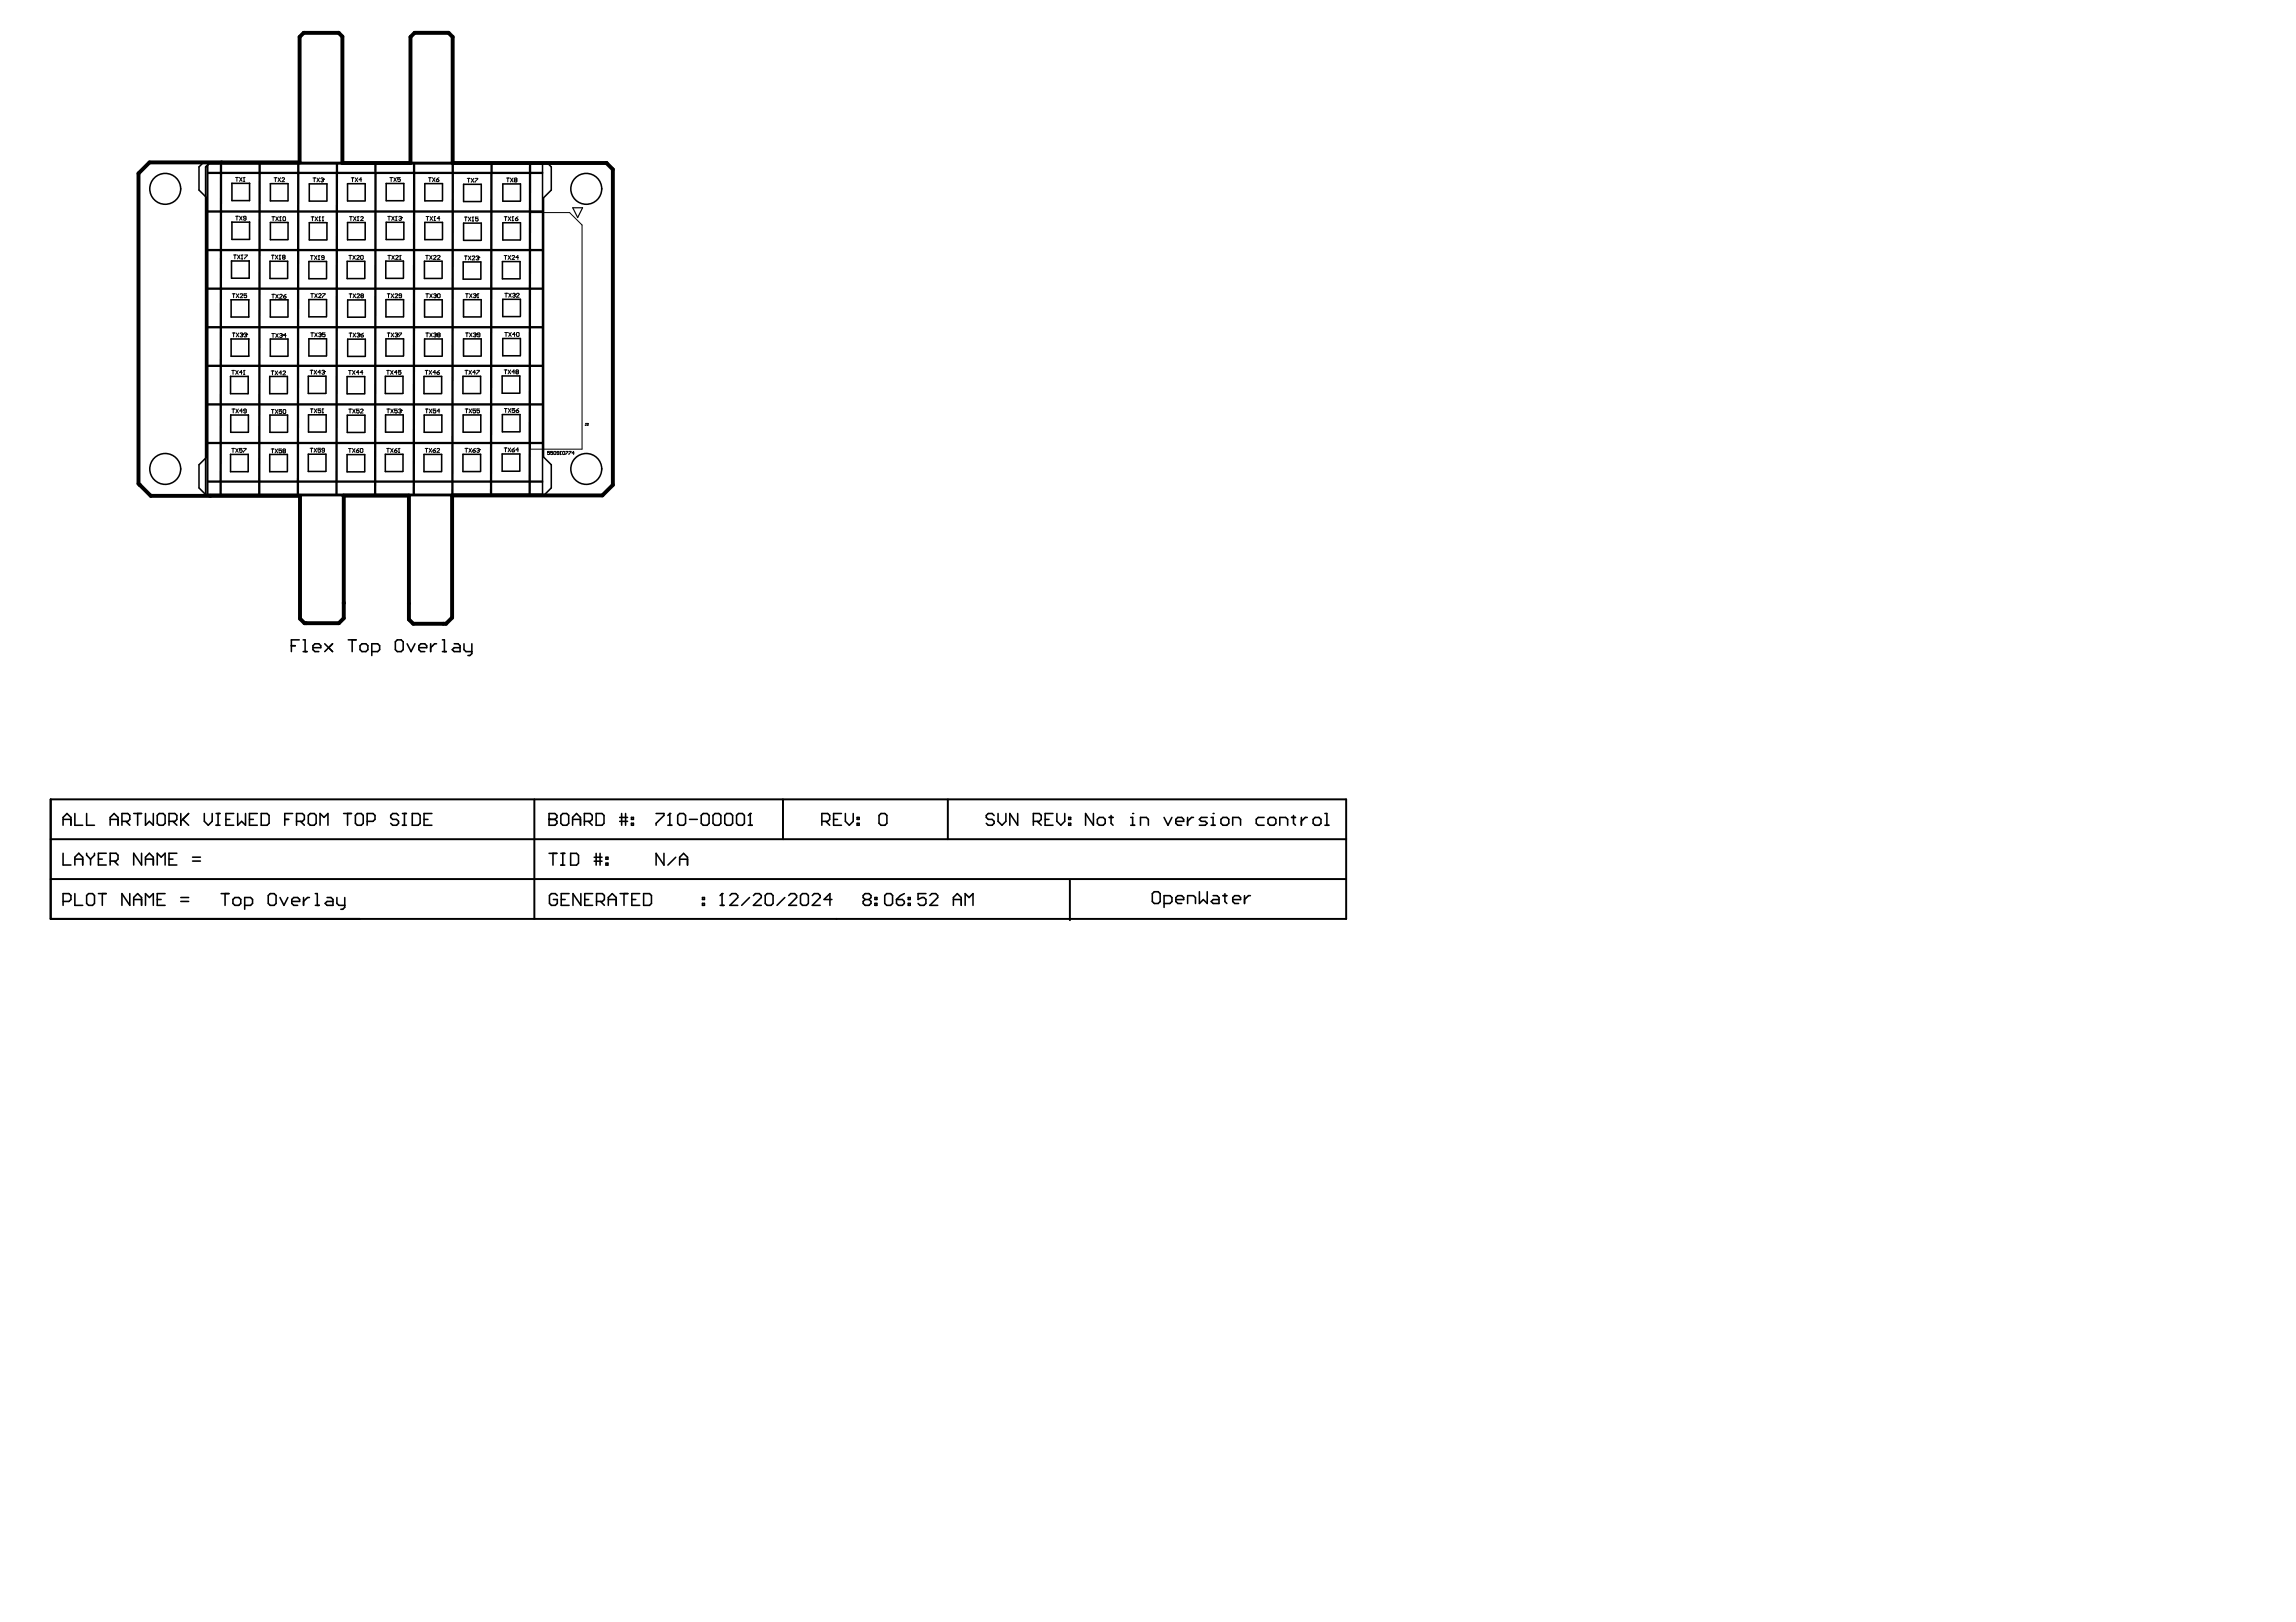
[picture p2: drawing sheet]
<svg xmlns="http://www.w3.org/2000/svg" width="297mm" height="210mm" viewBox="0 0 297 210" stroke-linecap="round" stroke-linejoin="round" font-family="sans-serif">
<path d="M17.9 22.4l1.4-1.4h19.5v-16.2l.5-.5h4.5l.5 .4v16.4h8.8v-16.3l.5-.6h4.4l.6 .6v16.3h19.9l.8 .8v40.9l-1.4 1.3h-19.4v15.8l-.8 .8h-4.2l-.6-.5v-16.1h-8.5l.1 15.9-.7 .6h-4.4l-.6-.5v-15.9h-19.3l-1.6-1.6zM78.5 21.1h.1M18.1 62.8h.1M44.5 78h.1" fill="none" stroke="#000" stroke-width=".51"/>
<path d="M70.8 21.1h-43.7l-.5 .5v42.5M26.6 64h43.7M26.6 64h.1M6.5 108.6h167.7M6.5 113.8h167.6M6.6 103.4h167.6v15.5h-167.7zM69.1 103.4v15.5M101.3 103.4v5.2M122.6 103.4v5.2M138.4 113.9v5.2" fill="none" stroke="#000" stroke-width=".25"/>
<g fill="none" stroke="#000" stroke-width=".2">
<path d="M25.7 21.6l.6-.6h44.4l.6 .6v3l-1 1v33.5l1 1v3l-1 1h-43.6l-1-1v-3l1-1v-33.5l-1-1zM26.9 22.4h1.6v4.9h-1.6M26.9 27.4h1.6v4.9h-1.6M26.9 32.4h1.6v4.9h-1.6M26.9 37.4h1.6v4.9h-1.6M26.9 21.2h43.3v42.8h-43.3zM28.5 21.3v1.1M28.6 37.4h4.9v4.9h-4.9zM28.6 32.4h4.9v4.9h-4.9zM28.6 27.4h4.9v4.9h-4.9zM28.6 21.3v1.1M28.6 22.4h4.9v4.9h-4.9z"/>
<path d="M29.9 38.8h2.3v2.2h-2.3zM29.9 38.8h.1M30 33.8v2.2h2.2v-2.2M30 33.8h2.2M30 33.8h.1M30 23.7v2.3h2.3v-2.3M30 28.8v2.2h2.3v-2.2M30 28.8h2.3M30 28.8h.1M30 23.7h2.3M30 23.7h.1M32.2 33.8h.1"/>
<path d="M32.3 28.8h.1M32.3 23.7h.1M33.5 21.2v1.1h-6.6M33.6 37.4h4.9v4.9h-4.9zM33.6 32.4h4.9v4.9h-4.9zM33.6 27.4h4.9v4.9h-4.9zM33.6 22.4h4.9v4.9h-4.9zM33.6 21.2v1.1h4.9M37.2 36v-2.2h-2.3v2.2h2.3M37.3 26v-2.2h-2.3v2.2h2.2M37.3 31v-2.2h-2.3v2.2h2.2M38.5 21.2v1.2"/>
<path d="M38.6 37.4h4.9v4.9h-4.9zM38.6 32.4h4.9v4.9h-4.9zM38.6 27.4h4.9v4.9h-4.9zM38.6 22.4h4.9v4.9h-4.9zM38.6 22.3h4.9M38.6 21.2v1.2M42.2 36v-2.2h-2.2v2.3h2.2M42.3 31v-2.2h-2.3v2.2h2.3M42.3 26v-2.2h-2.3v2.2h2.3M43.5 21.3v1.1M43.6 37.4h4.9v4.9h-4.9zM43.6 32.4h4.9v4.9h-4.9z"/>
<path d="M43.6 27.4h4.9v4.9h-4.9zM43.6 22.4h4.9v4.9h-4.9zM43.6 22.3h4.9M43.6 21.3v1.1M47.2 36v-2.2h-2.3v2.3h2.3M47.2 26v-2.2h-2.2v2.2h2.2M47.2 31v-2.2h-2.2v2.2h2.2M48.5 21.1v1.1M48.6 37.4h4.9v4.9h-4.9zM48.6 21.1v1.1M48.6 32.4h4.9v4.9h-4.9zM48.6 27.4h4.9v4.9h-4.9z"/>
<path d="M48.6 22.4h4.9v4.9h-4.9zM50 28.8h2.2v2.2h-2.2zM52.2 36v-2.2h-2.3v2.2h2.3M52.2 26v-2.3h-2.2v2.3h2.2M53.5 21.2v1.1h-4.9M53.6 37.4h4.9v4.9h-4.9zM53.6 32.4h4.9v4.9h-4.9zM53.6 21.2v1.1h4.9M53.6 27.4h4.9v4.9h-4.9zM53.6 22.4h4.9v4.9h-4.9zM57.2 36v-2.2h-2.3v2.2h2.3M57.2 31v-2.2h-2.2v2.2h2.2"/>
<path d="M57.2 26v-2.2h-2.2v2.2h2.2M58.5 21.2v1.1M58.6 37.4h4.9v4.9h-4.9zM58.6 32.4h4.9v4.9h-4.9zM58.6 21.2v1.1M58.6 27.4h4.9v4.9h-4.9zM58.6 22.4h4.9v4.9h-4.9zM58.6 22.3h4.9M62.2 36.1v-2.2h-2.3v2.2h2.3M62.3 26.1v-2.3h-2.3v2.3h2.2M62.3 31.1v-2.2h-2.3v2.2h2.2M63.5 21.2v1.1"/>
<path d="M63.6 37.4h4.9v4.9h-4.9zM63.6 32.4h4.9v4.9h-4.9zM63.6 27.4h4.9v4.9h-4.9zM63.6 22.4h4.9v4.9h-4.9zM63.6 21.2v1.1M67.3 36.1v-2.3h-2.3v2.3h2.3M67.3 26v-2.2h-2.2v2.2h2.2M67.3 31v-2.2h-2.2v2.3h2.2M68.5 21.1v1.2h-4.9M68.5 21.1h.1v1.2h1.6M70.2 22.4h-1.6v4.9h1.6M70.2 32.4h-1.6v4.9h1.6"/>
<path d="M70.2 27.4h-1.6v4.9h1.6M70.2 37.4h-1.6v4.9h1.6M26.9 42.4h1.6v4.9h-1.6M26.9 57.4h1.6v4.9h-1.6M26.9 47.4h1.6v4.9h-1.6M26.9 52.4h1.6v4.9h-1.6M28.6 57.4h4.9v4.9h-4.9zM28.6 52.4h4.9v4.9h-4.9zM28.6 47.4h4.9v4.9h-4.9zM28.6 42.4h4.9v4.9h-4.9zM29.8 58.8v2.2h2.3v-2.2M29.8 48.7v2.2h2.3v-2.2"/>
<path d="M29.8 58.8h2.3M29.8 58.8h.1M29.8 48.7h2.3M29.8 48.7h.1M29.9 53.7v2.2h2.2v-2.2M29.9 53.7h2.2M29.9 53.7h.1M29.9 43.9v2.2h2.3v-2.2M29.9 43.9h2.3M29.9 43.9h.1M32.1 58.8h.1M32.1 48.7h.1"/>
<path d="M32.1 53.7h.1M32.2 43.9h.1M33.6 57.4h4.9v4.9h-4.9zM33.6 52.4h4.9v4.9h-4.9zM33.6 47.4h4.9v4.9h-4.9zM33.6 42.4h4.9v4.9h-4.9zM37.2 50.9v-2.2h-2.3v2.2h2.3M37.2 55.9v-2.2h-2.3v2.2h2.3M37.3 46.1v-2.2h-2.3v2.2h2.2M37.3 41v-2.2h-2.3v2.2h2.2M38.6 57.4h4.9v4.9h-4.9zM38.6 52.4h4.9v4.9h-4.9z"/>
<path d="M38.6 47.4h4.9v4.9h-4.9zM38.6 42.4h4.9v4.9h-4.9zM42.2 50.9v-2.2h-2.3v2.2h2.2M42.2 55.9v-2.2h-2.3v2.2h2.3M42.2 46v-2.2h-2.2v2.3h2.2M42.2 41v-2.2h-2.2v2.2h2.2M43.6 57.4h4.9v4.9h-4.9zM43.6 52.4h4.9v4.9h-4.9zM43.6 47.4h4.9v4.9h-4.9zM43.6 42.4h4.9v4.9h-4.9zM47.2 50.9v-2.2h-2.3v2.3h2.3M47.2 55.9v-2.2h-2.3v2.3h2.3"/>
<path d="M47.3 41v-2.2h-2.3v2.2h2.2M47.3 46.1v-2.2h-2.3v2.2h2.2M48.6 57.4h4.9v4.9h-4.9zM48.6 52.4h4.9v4.9h-4.9zM48.6 47.4h4.9v4.9h-4.9zM48.6 42.4h4.9v4.9h-4.9zM52.1 50.9v-2.2h-2.2v2.2h2.2M52.2 55.9v-2.2h-2.3v2.2h2.2M52.2 46.1v-2.3l-2.3 .1v2.2h2.3M52.2 41v-2.2h-2.3v2.2h2.3M53.6 57.4h4.9v4.9h-4.9zM53.6 52.4h4.9v4.9h-4.9z"/>
<path d="M53.6 47.4h4.9v4.9h-4.9zM53.6 42.4h4.9v4.9h-4.9zM57.1 50.9v-2.2h-2.2v2.2h2.2M57.2 55.9v-2.2h-2.3v2.2h2.2M57.2 46.1v-2.2h-2.3v2.2h2.3M57.2 41v-2.2h-2.3v2.2h2.3M58.6 57.4h4.9v4.9h-4.9zM58.6 52.4h4.9v4.9h-4.9zM58.6 47.4h4.9v4.9h-4.9zM58.6 42.4h4.9v4.9h-4.9zM62.2 50.9v-2.2h-2.3v2.2h2.3M62.2 55.9v-2.2h-2.3v2.2h2.3"/>
<path d="M62.3 41v-2.2h-2.3v2.2h2.2M62.3 46.1v-2.2h-2.3v2.2h2.2M63.6 57.4h4.9v4.9h-4.9zM63.6 52.4h4.9v4.9h-4.9zM63.6 47.4h4.9v4.9h-4.9zM63.6 42.4h4.9v4.9h-4.9zM65 48.7h2.3l-.1 2.2h-2.2zM65 58.7h2.3l-.1 2.3h-2.2zM65 43.8v2.2h2.3M65 43.8h2.3M67.3 55.9v-2.3l-2.3 .1v2.2h2.3M67.3 40.9v-2.2h-2.3v2.3h2.3"/>
<path d="M67.3 43.8v2.2M70.2 57.4h-1.6v4.9h1.6M70.2 42.4h-1.6v4.9h1.6M70.2 52.4h-1.6v4.9h1.6M70.2 47.4h-1.6v4.9h1.6M26.9 62.4h1.6v1.6M28.6 64v-1.6h4.9v1.6M33.6 64v-1.6h4.9v1.6M37.2 61v-2.2h-2.3v2.2h2.3M38.6 64v-1.6h4.9v1.6M42.2 61v-2.2h-2.3v2.2h2.2M43.6 64v-1.6h4.9v1.6"/>
<path d="M47.2 61v-2.2h-2.3v2.3h2.3M48.6 64v-1.6h4.9v1.6M52.1 61v-2.2h-2.2v2.2h2.2M53.6 64v-1.6h4.9v1.6M57.1 61v-2.2h-2.2v2.2h2.2M58.6 64v-1.6h4.9v1.6M62.2 61v-2.2h-2.3v2.2h2.3M63.6 64v-1.6h4.9v1.6M70.2 62.4h-1.6v1.6M37.7 83.6h.5M38.7 82.8h-1v1.5M39.2 82.8h.3v1.5"/>
<path d="M39.2 84.3h.5M40.5 83.8h1v-.2l-.3-.3h-.5l-.2 .3v.5l.2 .2h.5M42 83.3l1 1M43 83.3l-1 1M45.1 82.8h1M45.6 82.8v1.5M46.6 83.6l.2-.3h.5l.3 .3v.5l-.3 .2h-.5l-.2-.2zM48.1 84.3h.8l.2-.2v-.5l-.2-.3h-.8v1.5M51.1 83.1l.3-.3h.5l.3 .3v1l-.3 .2h-.5l-.3-.2zM52.7 83.3l.5 1 .5-1M54.2 83.8h1v-.2l-.2-.3h-.6l-.2 .3v.5l.2 .2h.6M55.7 83.3v1"/>
<path d="M56.5 83.3h-.3l-.5 .5M57.2 82.8h.3v1.5M57.2 84.3h.5M58.8 83.3h.5l.2 .3v.7h-.7l-.3-.2 .3-.3h.7M60 83.3v.8l.3 .2h.7M61 83.3v1.3l-.2 .2h-.3M8.2 106h1M8.2 116.7h.7l.3-.3v-.5l-.3-.3h-.7v1.6M8.2 106.8v-1l.5-.5 .5 .5v1M8.2 110.4v1.5h1M9.7 105.3v1.5h1M9.7 115.6v1.6h1"/>
<path d="M9.7 111.9v-1l.5-.5 .5 .5v1M9.7 111.2h1M11.2 105.3v1.5h1M11.2 115.9l.3-.3h.5l.2 .3v1l-.2 .3h-.5l-.3-.3zM11.2 110.4v.3l.5 .5M11.7 111.2v.7M12.2 110.4v.3l-.5 .5M12.7 115.6h1M12.7 111.2h.5M13.2 115.6v1.6M13.7 110.4h-1v1.5h1M14.3 106h1"/>
<path d="M14.3 106.8v-1l.5-.5 .5 .5v1M14.3 111.4h.7l.3-.2v-.5l-.3-.3h-.7v1.5M14.8 111.4l.5 .5M15.8 106.3h.7l.3-.3v-.5l-.3-.2h-.7v1.5M16.3 106.3l.5 .5M16.8 115.6v1.6l-1-1.6v1.6M17.3 105.3h1M17.3 116.4h1M17.3 117.2v-1.1l.5-.5 .5 .5v1.1M17.8 105.3v1.5M18.3 110.4v1.5l-1-1.5v1.5M18.8 105.3v1.5l.5-.5 .5 .5v-1.5"/>
<path d="M18.8 111.9v-1l.5-.5 .5 .5v1M18.8 117.2v-1.6l.5 .5 .5-.5v1.6M18.8 111.2h1M20.3 105.5l.3-.2h.5l.3 .2v1l-.3 .3h-.5l-.3-.3zM20.3 116.4h.6M20.3 111.9v-1.5l.6 .5 .5-.5v1.5M21.4 115.6h-1.1v1.6h1.1M21.9 106.3h.7l.3-.3v-.5l-.3-.2h-.7v1.5M21.9 111.2h.5M22.4 106.3l.5 .5M22.9 110.4h-1v1.5h1M23.4 116.1h1"/>
<path d="M23.4 116.7h1M23.4 105.3v1.5M23.6 106l.8 .8M24.4 105.3l-1 1M24.9 111.4h1M24.9 110.9h1M26.4 105.3v1l.5 .5 .6-.5v-1M28 106.8h.5M28 105.3h.5M28.2 105.3v1.5M28.6 115.6h1M29.1 115.6v1.6"/>
<path d="M29.2 106h.5M30.1 116.4l.3-.3h.5l.2 .3v.5l-.2 .3h-.5l-.3-.3zM30.2 105.3h-1v1.5h1M30.7 105.3v1.5l.6-.5 .5 .5v-1.5M31.7 117.2h.7l.3-.3v-.5l-.3-.3h-.7v1.6M32.3 106h.5M33.3 105.3h-1v1.5h1M33.8 105.3h.8l.2 .2v1l-.2 .3h-.8zM34.7 115.9l.3-.3h.5l.2 .3v1l-.2 .3h-.5l-.3-.3zM36.2 116.1l.5 1.1 .5-1.1M36.8 106h.5M37.7 116.7h1.1v-.3l-.3-.3h-.5l-.3 .3v.5l.3 .3h.5"/>
<path d="M37.9 105.3h-1.1v1.5M38.4 106.3h.7l.3-.3v-.5l-.3-.2h-.7v1.5M38.9 106.3l.5 .5M39.3 116.1v1.1M39.9 105.5l.2-.2h.5l.3 .2v1l-.3 .3h-.5l-.2-.3zM40 116.1h-.2l-.5 .6M40.8 115.6h.2v1.6M40.8 117.2h.5M41.4 106.8v-1.5l.5 .5 .5-.5v1.5M42.3 116.1h.5l.3 .3v.8h-.8l-.2-.3 .2-.2h.8M43.6 116.1v.8l.2 .3h.8M44.5 105.3h1"/>
<path d="M44.6 116.1v1.3l-.3 .3h-.2M45 105.3v1.5M46 105.5l.2-.2h.5l.3 .2v1l-.3 .3h-.5l-.2-.3zM47.5 106.3h.8l.2-.3v-.5l-.2-.2h-.8v1.5M51.6 105.5l-.3-.2h-.5l-.3 .2v.3l.3 .2h.5l.3 .3v.2l-.3 .3h-.5l-.3-.3M52.1 106.8h.5M52.1 105.3h.5M52.3 105.3v1.5M53.3 105.3h.8l.3 .2v1l-.3 .3h-.8zM54.9 106h.5M55.9 105.3h-1v1.5h1M71 106h.1"/>
<path d="M71 105.3h.8l.2 .2v.3l-.2 .2 .2 .3v.2l-.2 .3h-.8zM71 106h.8M71 110.4h1M71.5 110.4v1.6M72.1 115.9l-.3-.3h-.5l-.2 .3v1l.2 .3h.5l.3-.3v-.5h-.5M72.6 105.5l.2-.2h.5l.3 .2v1l-.3 .3h-.5l-.2-.3zM72.6 112h.5M72.6 110.4h.5M72.6 116.4h.5M72.8 110.4v1.6M73.6 115.6h-1v1.6h1M73.8 110.4h.8l.2 .3v1l-.2 .3h-.8z"/>
<path d="M74.1 106h1M74.1 106.8v-1l.5-.5 .5 .5v1M75.1 115.6v1.6l-1-1.6v1.6M75.6 106.3h.8l.2-.3v-.5l-.2-.2h-.8v1.5M75.7 116.4h.5M76.1 106.3l.5 .5M76.7 115.6h-1v1.6h1M76.9 110.9h1M76.9 111.4h1M77.1 105.3h.8l.2 .2v1l-.2 .3h-.8zM77.1 110.4v1.6M77.2 116.7h.7l.3-.3v-.5l-.3-.3h-.7v1.6"/>
<path d="M77.6 110.4v1.6M77.7 116.7l.5 .5M78.4 111.7h.2v.3h-.2zM78.4 110.9h.2v.3h-.2zM78.7 116.4h1M78.7 117.2v-1.1l.5-.5 .5 .5v1.1M80.2 105.8h1M80.2 106.3h1M80.2 115.6h1M80.4 105.3v1.5M80.7 115.6v1.6M80.9 105.3v1.5"/>
<path d="M81.7 106.5h.2v.3h-.2zM81.7 105.8h.2v.2h-.2zM81.7 116.4h.6M82.8 115.6h-1.1v1.6h1.1M83.3 115.6h.7l.3 .3v1l-.3 .3h-.7zM84.9 105.3h1v.2l-1 1v.3M85.9 110.4v1.6l-1-1.6v1.6M86.4 106.8h.5M86.7 105.3h.1M86.7 105.3v1.5M86.7 105.3l-.3 .2M87.4 110.9l-1 1.1"/>
<path d="M87.7 105.5l.2-.2h.5l.3 .2v1l-.3 .3h-.5l-.2-.3zM87.9 111.2h1M87.9 112v-1.1l.5-.5 .5 .5v1.1M89.2 106h1M90.7 105.5l.3-.2h.5l.2 .2v1l-.2 .3h-.5l-.3-.3zM90.9 116.9h.2v.3h-.2zM90.9 116.1h.2v.3h-.2zM92.2 105.5l.3-.2h.5l.3 .2v1l-.3 .3h-.5l-.3-.3zM93.2 117.2h.5M93.4 115.6h.1M93.4 115.6v1.6M93.4 115.6l-.2 .3"/>
<path d="M93.8 105.5l.2-.2h.5l.3 .2v1l-.3 .3h-.5l-.2-.3zM94.4 115.9l.3-.3h.5l.2 .3v.2l-1 1.1h1M95.3 105.5l.2-.2h.6l.2 .2v1l-.2 .3h-.6l-.2-.3zM96.8 106.8h.5M97 116.1l-1 1.1M97.1 105.3h.1M97.1 105.3v1.5M97.1 105.3l-.3 .2M97.5 115.9l.2-.3h.5l.3 .3v.2l-1 1.1h1M99 115.9l.3-.3h.5l.2 .3v1l-.2 .3h-.5l-.3-.3zM101.5 116.1l-1 1.1M102 115.9l.3-.3h.5l.3 .3v.2l-1.1 1.1h1.1"/>
<path d="M103.6 115.9l.2-.3h.5l.3 .3v1l-.3 .3h-.5l-.2-.3zM105.1 115.9l.2-.3h.5l.3 .3v.2l-1 1.1h1M106.3 106.3h.8l.2-.3v-.5l-.2-.2h-.8v1.5M106.8 106.3l.5 .5M107.6 116.4h-1l.8-.8v1.6M107.8 106h.6M108.9 105.3h-1.1v1.5h1.1M109.4 105.3v1l.5 .5 .5-.5v-1M110.9 106.5h.2v.3h-.2zM110.9 105.8h.2v.2h-.2zM111.9 116.4l-.2-.3v-.2l.2-.3h.5l.3 .3v.2l-.3 .3M111.9 116.4l-.2 .3v.2l.2 .3h.5l.3-.3v-.2l-.3-.3"/>
<path d="M111.9 116.4h.5M113.2 116.9h.2v.3h-.2zM113.2 116.1h.2v.3h-.2zM113.7 105.5l.3-.2h.5l.2 .2v1l-.2 .3h-.5l-.3-.3zM114.5 115.9l.2-.3h.5l.3 .3v1l-.3 .3h-.5l-.2-.3zM116 116.4h.7l.3 .3v.2l-.3 .3h-.5l-.2-.3zM117 115.6l-.5 .3-.5 .5M117.5 116.9h.3v.3h-.3zM117.5 116.1h.3v.3h-.3zM119.8 115.6h-1v.8l.5-.3h.2l.3 .3v.5l-.3 .3h-.5l-.2-.3M120.3 115.9l.2-.3h.6l.2 .3v.2l-1 1.1h1M123.3 116.4h1.1"/>
<path d="M123.3 117.2v-1.1l.5-.5 .6 .5v1.1M124.9 117.2v-1.6l.5 .5 .5-.5v1.6M128.6 105.5l-.2-.2h-.5l-.3 .2v.3l.3 .2h.5l.2 .3v.2l-.2 .3h-.5l-.3-.3M129.1 105.3v1l.5 .5 .5-.5v-1M131.7 105.3v1.5l-1.1-1.5v1.5M133.7 106.3h.8l.2-.3v-.5l-.2-.2h-.8v1.5M134.2 106.3l.5 .5M135.2 106h.5M136.2 105.3h-1v1.5h1M136.7 105.3v1l.5 .5 .5-.5v-1M138.3 106.5h.2v.3h-.2zM138.3 105.8h.2v.2h-.2z"/>
<path d="M141.5 105.3v1.5l-1.1-1.5v1.5M142 106l.2-.2h.5l.3 .2v.5l-.3 .3h-.5l-.2-.3zM143.5 105.8h.5M143.7 105.5v1l.3 .3M146.3 106.8h.5M146.3 105.8h.2v1M146.5 105.3h.1M147.6 106.8v-1h.7l.3 .2v.8M149.3 115.4h.5l.3 .3v1l-.3 .2h-.5l-.2-.2v-1zM150.6 105.8l.5 1 .5-1M150.6 116.9h.8l.2-.2v-.5l-.2-.3h-.8v1.5M152.1 106.3h1v-.3l-.2-.2h-.5l-.3 .2v.5l.3 .3h.5"/>
<path d="M152.1 116.4h1v-.2l-.2-.3h-.5l-.3 .3v.5l.3 .2h.5M153.6 105.8v1M153.6 116.9v-1h.8l.3 .3v.7M154.4 105.8h-.3l-.5 .5M155.2 115.4v1.5l.5-.5 .5 .5v-1.5M156.2 105.8h-.8l-.2 .2 .2 .3h.5l.3 .2-.3 .3h-.7M156.7 106.8h.5M156.7 105.8h.2v1M156.9 105.3h.1M156.9 115.9h.6l.2 .3v.7h-.8l-.2-.2 .2-.3h.8M158.2 105.8h.5l.3 .2v.5l-.3 .3h-.5l-.2-.3v-.5zM158.2 115.9h.5"/>
<path d="M158.5 115.7v1l.2 .2M159.5 106.8v-1h.7l.3 .2v.8M159.5 116.4h1v-.2l-.3-.3h-.5l-.2 .3v.5l.2 .2h.5M161 115.9v1M161.8 115.9h-.3l-.5 .5M163.5 105.8h-.7l-.3 .2v.5l.3 .3h.7M164 106l.3-.2h.5l.3 .2v.5l-.3 .3h-.5l-.3-.3zM165.6 106.8v-1h.7l.3 .2v.8M167.1 105.8h.5M167.3 105.5v1l.3 .3M168.4 105.8v1M169.1 105.8h-.2l-.5 .5"/>
<path d="M169.9 106l.2-.2h.5l.3 .2v.5l-.3 .3h-.5l-.2-.3zM171.4 106.8h.5M171.4 105.3h.3v1.5"/>
<circle cx="21.4" cy="24.4" r="2"/>
<circle cx="75.8" cy="24.4" r="2"/>
<circle cx="21.4" cy="60.7" r="2"/>
<circle cx="75.8" cy="60.7" r="2"/>
</g>
<g fill="none" stroke="#000" stroke-width=".13">
<path d="M30.1 38h.3M30.2 33h.4M30.2 38v.5M30.4 33v.5M30.5 28h.3M30.5 23h.3M30.6 38l.3 .5M30.6 23v.5M30.6 28v.5M30.7 33l.4 .5M30.9 38l-.3 .5M31 28l.3 .5"/>
<path d="M31 23l.3 .5M31.1 33l-.4 .5M31.1 38.1l.1-.1 .2 .1-.3 .4h.3M31.2 33.5h.2M31.3 33h.1M31.3 33v.5M31.3 33l-.1 .1M31.3 28l-.3 .5M31.3 23l-.3 .5M31.5 23.5h.2M31.6 23h.1M31.6 23v.5"/>
<path d="M31.6 23h-.1M31.7 33h.3l-.3 .5M31.8 28.2h-.2h-.1l.1-.2 .2 .1v.3l-.1 .1-.2-.1M31.9 38h-.3v.3l.1-.1 .2 .1-.1 .2-.2-.1M35.1 33h.3M35.2 38.1h.3M35.2 28h.3M35.3 33v.5M35.3 38.1v.5M35.3 28v.6M35.5 23h.3M35.6 33l.4 .5"/>
<path d="M35.6 23v.5M35.7 38.1l.3 .5M35.7 28l.3 .6M36 33l-.4 .5M36 23l.3 .5M36 38.1l-.3 .5M36 28l-.3 .6M36.1 33.5h.2M36.2 38.2l.1-.1 .2 .1-.3 .4h.3M36.2 28.6h.2M36.2 33h.1M36.2 33v.5"/>
<path d="M36.2 33l-.1 .1M36.3 28h.1M36.3 28l-.1 .1M36.3 28v.6M36.3 23l-.3 .5M36.5 23.1l.1-.1 .2 .1-.3 .4h.3M36.6 28.1l.1-.1 .2 .1v.4v.1l-.3-.1zM36.6 33.3l-.1 .1 .1 .1 .3-.1-.1-.1M36.6 33.3l-.1-.1 .1-.2 .3 .1-.1 .2M36.6 33.3h.2M36.7 38.3h.2l.1 .2-.2 .1zM37 38.1l-.3 .2"/>
<path d="M40.2 33.1h.3M40.2 38h.3M40.3 28.1h.3M40.3 33.1v.5M40.4 38v.5M40.4 28.1v.5M40.5 23h.3M40.7 23v.5M40.7 33.1l.3 .5M40.7 38l.3 .5M40.8 28.1l.3 .5M41 23l.3 .5"/>
<path d="M41 33.1l-.3 .5M41 38l-.3 .5M41.1 28.1l-.3 .5M41.2 33.6h.1M41.2 38.1l.1-.1 .3 .1-.4 .4h.4M41.3 33.1h.1M41.3 33.1l-.1 .1M41.3 33.1v.5M41.3 28.6h.1M41.3 23l-.3 .5M41.4 28.1h.1M41.4 28.1v.5"/>
<path d="M41.4 28.1h-.1M41.5 23.1l.3-.1v.2M41.7 23.3h.1M41.7 28.6h.2M41.7 38h.4l-.4 .5M41.8 23.3v.1v.1h-.3M41.8 28.1h.1M41.8 28.1v.5M41.8 28.1h-.1M41.8 23.2h.1M41.8 23.2v.1M41.9 33.3h-.3l.1-.2 .2 .1v.3v.1l-.3-.1"/>
<path d="M45.1 33.1h.4M45.2 38h.3M45.2 28h.4M45.3 33.1v.5M45.3 38v.5M45.4 28v.5M45.4 23h.4M45.6 23v.5M45.6 33.1l.4 .5M45.7 38l.3 .5M45.7 28l.4 .5M45.9 23l.4 .5"/>
<path d="M46 33.1l-.4 .5M46 38l-.3 .5M46.1 28l-.4 .5M46.1 33.1h.1h.3l-.4 .5h.4M46.2 38.1l.1-.1 .2 .1-.3 .4h.3M46.2 28.5h.2M46.3 23l-.4 .5M46.3 28h.1M46.3 28v.5M46.3 28l-.1 .1M46.7 28.1v-.1l.3 .1-.3 .4h.3M46.7 33.1h.3v.4l-.1 .1-.2-.1v-.4z"/>
<path d="M46.8 38.3l-.1-.1 .1-.2 .2 .1-.1 .2M46.8 38.3l-.1 .1 .1 .1h.2l-.1-.2M46.8 38.3h.1M46.8 23.3h-.3l.2-.3v.5M50.1 38h.3M50.2 28h.3M50.2 33.1h.3M50.3 38v.5M50.3 28v.5M50.3 33.1v.5M50.4 23h.4M50.6 38l.3 .5"/>
<path d="M50.6 23v.5M50.7 28l.3 .5M50.7 33.1l.3 .5M50.9 38l-.3 .5M50.9 23l.4 .5M51 28l-.3 .5M51 33.1l-.3 .5M51.1 38.1l.1-.1 .2 .1-.3 .4h.3M51.2 28.5h.1M51.2 33.1h.1h.2l-.3 .5h.3M51.3 28h.1M51.3 28l-.1 .1"/>
<path d="M51.3 28v.5M51.3 23l-.4 .5M51.6 28.1l.2-.1 .1 .2M51.7 33.6h.2M51.8 28.3h.1M51.8 33.1h.1M51.8 33.1v.5M51.8 33.1h-.1M51.8 23h-.3v.2l.2-.1 .1 .3-.1 .1-.2-.1M51.8 28.3h.1l-.1 .2-.2-.1M51.9 28.2h.1M51.9 28.2l-.1 .1"/>
<path d="M52 38.3h-.3l-.1-.1 .1-.2 .3 .1v.3l-.1 .1-.3-.1M55.1 33.1h.3M55.1 38h.3M55.1 28h.4M55.2 33.1v.5M55.2 38v.5M55.3 28v.5M55.4 23h.4M55.6 33.1l.3 .5M55.6 38l.3 .5M55.6 23v.5M55.6 28l.4 .5"/>
<path d="M55.9 33.1l-.3 .5M55.9 38l-.3 .5M55.9 23l.4 .5M56 28l-.4 .5M56.1 33.1h.1h.2l-.3 .5h.3M56.1 38.1l.2-.1 .1 .2M56.1 28.5h.2M56.2 28h.1M56.2 28v.5M56.2 28l-.1 .1M56.3 38.3h.1M56.3 23l-.4 .5"/>
<path d="M56.3 38.3l.1 .1-.1 .1-.2-.1M56.4 38.2h.1M56.4 38.2l-.1 .1M56.5 23.2h.2l.1 .2-.3 .1zM56.6 33.1h.1h.2l-.3 .5h.3M56.6 38.1l.1-.1 .2 .1v.3v.1l-.3-.1zM56.8 23l-.3 .2M56.9 28.3h-.3l.2-.3v.5M60.1 33.1h.3M60.1 28.1h.3M60.2 38h.4M60.2 28.1v.5"/>
<path d="M60.2 33.1v.5M60.4 38v.5M60.5 23.1h.3M60.6 33.1l.3 .5M60.6 28.1l.3 .5M60.6 23.1v.5M60.7 38l.4 .5M60.9 33.1l-.3 .5M60.9 28.1l-.3 .5M61 23.1l.3 .5M61.1 38l-.4 .5M61.1 28.6h.2"/>
<path d="M61.1 33.2l.1-.1 .2 .1-.3 .4h.3M61.2 28.1h.1M61.2 28.1v.5M61.2 28.1l-.1 .1M61.2 38.1l.3-.1 .1 .2M61.3 23.1l-.3 .5M61.4 38.3h.1M61.5 23.1h.3l-.3 .5M61.5 38.3h.1l-.1 .2-.3-.1M61.6 38.2h.1M61.6 38.2l-.1 .1M61.6 33.2l.3-.1v.2"/>
<path d="M61.8 38.5h.1M61.8 33.4h.1M61.8 38h.1M61.8 38v.1M61.8 38v.5M61.9 28.1h-.4v.2h.2h.2l-.1 .3-.3-.1M61.9 33.4v.1v.1h-.3M61.9 33.3h.1M61.9 33.3v.1M65.2 33.1h.4M65.2 28h.4M65.3 38h.3"/>
<path d="M65.4 33.1v.5M65.4 28v.6M65.5 38v.5M65.5 23h.4M65.7 23v.5M65.7 33.1l.4 .5M65.7 28l.4 .6M65.8 38l.3 .5M66 23l.4 .5M66.1 33.1l-.4 .5M66.1 28l-.4 .6M66.1 38l-.3 .5"/>
<path d="M66.2 33.2l.1-.1 .3 .1-.4 .4h.4M66.3 28.6h.1M66.3 38h.3l.1 .1M66.3 28h.1M66.3 28v.6M66.3 28v.1M66.4 23l-.4 .5M66.5 38.2h.1M66.6 38.2l.1 .1-.1 .2-.3-.1M66.6 23.3l-.1 .1 .1 .1h.3l-.1-.2M66.6 23.3l-.1-.1 .1-.2 .3 .1-.1 .2M66.6 23.3h.2"/>
<path d="M66.7 38.1h.1M66.7 38.1l-.1 .1M66.7 28.3h.2l.1 .2-.2 .1zM66.8 38h.1h.3l-.4 .5h.4M67 28l-.3 .3M67.1 33.3h-.4l.3-.2v.5M68.6 27.5h5.1l1.6 1.6v29h-6.7zM30 47.9h.3M30 58h.3M30 52.9h.3M30.1 43.1h.3M30.1 47.9v.5"/>
<path d="M30.1 58v.5M30.2 52.9v.5M30.2 43.1v.5M30.5 47.9l.3 .5M30.5 58l.3 .5M30.5 52.9l.3 .5M30.6 43.1l.3 .5M30.8 47.9l-.3 .5M30.8 58l-.3 .5M30.8 52.9l-.3 .5M30.9 43.1l-.3 .5M31.1 43.2l.2-.1 .1 .2"/>
<path d="M31.2 43.3h.1M31.3 43.3l.1 .1-.1 .2-.2-.1M31.3 58h-.3v.3l.2-.1 .1 .3h-.1h-.2M31.3 48.2h-.3l.2-.3v.5M31.4 53.2h-.4l.3-.3v.5M31.4 43.3h.1M31.4 43.3h-.1M31.5 48.4h.2M31.5 58h.3l-.3 .5M31.6 43.2l.2-.1 .1 .2M31.6 47.9h.1M31.6 47.9v.5"/>
<path d="M31.6 47.9l-.1 .1M31.7 43.3h.1M31.8 43.3l.1 .1-.1 .2-.2-.1M31.9 53.2h-.3l-.1-.1 .1-.2 .3 .1v.4h-.1h-.3M31.9 43.3h.1M31.9 43.3h-.1M35.1 58.1h.3M35.1 48h.3M35.1 53h.3M35.2 43.2h.3M35.2 48v.5M35.2 58.1v.5"/>
<path d="M35.3 53v.5M35.3 43.2v.5M35.6 58.1l.3 .5M35.6 48l.3 .5M35.6 53l.4 .5M35.7 43.2l.3 .5M35.9 58.1l-.3 .5M35.9 48l-.3 .5M36 53l-.4 .5M36 43.2l-.3 .5M36.2 43.2h.2l.1 .1M36.3 43.4h.1"/>
<path d="M36.4 43.4l.1 .1-.1 .2-.2-.1M36.4 58.1h-.3v.3l.2-.1 .1 .1-.1 .2-.2-.1M36.4 48.3h-.3l.2-.3v.5M36.5 53h-.4v.3l.2-.1 .2 .1-.1 .2-.3-.1M36.5 43.3h.1M36.5 43.3l-.1 .1M36.6 48.1l.1-.1 .2 .1-.3 .4h.3M36.6 53.1l.1-.1 .3 .1v.3l-.1 .1-.3-.1zM36.7 58.4h-.1l.1 .2 .2-.1v-.1M36.7 58.4l-.1-.1 .1-.2 .2 .1v.2M36.7 58.4h.2M37 43.4h-.3l.2-.2v.5"/>
<path d="M40.1 58h.4M40.1 47.9h.4M40.1 52.9h.4M40.2 43.1h.3M40.3 47.9v.5M40.3 58v.5M40.3 52.9v.5M40.4 43.1v.5M40.6 58l.4 .5M40.6 47.9l.4 .5M40.7 52.9l.3 .5M40.7 43.1l.3 .5"/>
<path d="M41 58l-.4 .5M41 47.9l-.4 .5M41 52.9l-.3 .5M41 43.1l-.3 .5M41.2 43.2l.3-.1 .1 .1M41.4 43.3h.1M41.5 43.3l.1 .1-.1 .2-.3-.1M41.5 58h-.4v.3l.2-.1 .2 .1-.1 .2-.3-.1M41.5 48.2h-.4l.3-.3v.5M41.5 52.9h-.3v.3l.1-.1 .2 .1-.1 .2-.2-.1M41.6 43.2h.1M41.6 43.2l-.1 .1"/>
<path d="M41.6 48l.3-.1 .1 .2M41.7 53.4h.1M41.8 52.9h.1M41.8 52.9v.5M41.8 52.9l-.1 .1M41.8 48.2h.1M41.9 48.2l.1 .1-.1 .1-.3-.1M42 48.1h.1M42 58.3l-.4-.1 .1-.2 .3 .1v.3l-.1 .1-.3-.1M42 48.1l-.1 .1M42.1 43.1h-.4v.2l.2-.1 .2 .1-.1 .3-.3-.1M45.1 47.9h.3"/>
<path d="M45.1 58h.3M45.1 52.9h.4M45.2 43.1h.3M45.3 47.9v.6M45.3 58v.5M45.3 52.9v.5M45.3 43.1v.5M45.6 58l.3 .5M45.6 47.9l.3 .6M45.6 52.9l.4 .5M45.7 43.1l.3 .5M45.9 58l-.3 .5"/>
<path d="M45.9 47.9l-.3 .6M46 52.9l-.4 .5M46 43.1l-.3 .5M46.1 58.3h.3v.2h-.2zM46.2 43.2l.2-.1 .1 .2M46.3 43.4h.1M46.4 43.4h.1l-.1 .2-.2-.1M46.4 48.2h-.3l.3-.3v.6M46.4 58l-.3 .3M46.5 52.9h-.4v.3l.2-.1 .2 .1-.1 .2h-.3M46.5 43.3h.1M46.5 43.3l-.1 .1"/>
<path d="M46.6 58.1l.1-.1 .2 .1v.4h-.3zM46.6 53l.1-.1 .3 .1-.4 .4h.4M46.7 43.4h.2l.1 .1-.2 .1zM46.9 48.2h-.3l.3-.3v.6M47 43.1l-.3 .3M50 47.9h.4M50 58h.4M50 52.9h.4M50.1 43.1h.3M50.2 47.9v.5M50.2 58v.5M50.2 52.9v.5"/>
<path d="M50.3 43.1v.5M50.5 58l.4 .5M50.5 47.9l.4 .5M50.5 52.9l.4 .5M50.6 43.1l.3 .5M50.9 58l-.4 .5M50.9 47.9l-.4 .5M50.9 52.9l-.4 .5M50.9 43.1l-.3 .5M51 58.3h.3l.1 .2h-.3zM51.1 43.2l.3-.1v.2M51.3 43.3h.1"/>
<path d="M51.4 43.3v.1v.2l-.3-.1M51.4 48.2h-.4l.3-.3v.5M51.4 58l-.4 .3M51.4 52.9h-.3v.3l.1-.1 .2 .1-.1 .2h-.2M51.4 43.3h.1M51.5 58.5h.2M51.6 53l.2-.1 .1 .2M51.6 43.1h.4l-.4 .5M51.6 58h.1M51.6 58v.5M51.6 58l-.1 .1M51.7 53.2h.1"/>
<path d="M51.8 53.2l.1 .1-.1 .1h-.2M51.9 47.9h-.4v.3l.2-.1 .2 .1-.1 .2h-.3M51.9 53.1h.1M51.9 53.1l-.1 .1M55 47.9h.3M55 58h.3M55 52.9h.4M55.1 43.1h.3M55.2 47.9v.5M55.2 58v.5M55.2 52.9v.5M55.2 43.1v.5"/>
<path d="M55.5 58l.3 .5M55.5 47.9l.3 .5M55.5 52.9l.4 .5M55.6 43.1l.3 .5M55.8 58l-.3 .5M55.8 47.9l-.3 .5M55.9 52.9l-.4 .5M55.9 43.1l-.3 .5M56 58.3h.3l.1 .2h-.3zM56.1 43.2l.2-.1 .1 .2M56.3 43.3h.1M56.3 43.3l.1 .1-.1 .2-.2-.1"/>
<path d="M56.4 48.2h-.4l.3-.3v.5M56.4 58l-.4 .3M56.4 52.9h-.4v.3l.3-.1 .1 .3h-.1h-.3M56.4 43.3h.1M56.4 43.3h-.1M56.5 58.1l.1-.1 .3 .1-.4 .4h.4M56.5 48.2h.3l.1 .2h-.3zM56.7 43.3h-.1l.1-.2 .2 .1v.1M56.7 43.3l-.1 .1 .1 .2 .2-.1v-.2M56.7 43.3h.2M56.9 47.9l-.4 .3M56.9 53.2h-.3l.2-.3v.5"/>
<path d="M60.2 47.9h.3M60.2 58h.3M60.2 52.9h.3M60.2 43.1h.4M60.3 47.9v.5M60.3 58v.5M60.3 52.9v.5M60.4 43.1v.5M60.7 58l.3 .5M60.7 47.9l.3 .5M60.7 52.9l.3 .5M60.7 43.1l.4 .5"/>
<path d="M61 58l-.3 .5M61 47.9l-.3 .5M61 52.9l-.3 .5M61.1 43.1l-.4 .5M61.2 58.3h.2l.1 .1-.2 .1zM61.2 43.2l.3-.1 .1 .2M61.4 43.3h.1M61.5 43.3l.1 .1-.1 .2-.3-.1M61.5 48.2h-.3l.2-.3v.5M61.5 58l-.3 .3M61.5 52.9h-.3v.3l.2-.1 .1 .1-.1 .2-.2-.1M61.6 43.3h.1"/>
<path d="M61.6 43.3h-.1M61.7 47.9h.3l-.3 .5M61.7 58.1l.2-.1 .1 .2M61.8 58.3h.1M61.9 58.3l.1 .1-.1 .1-.2-.1M62 58.2h.1M62 58.2l-.1 .1M62 52.9h-.3v.3l.2-.1 .1 .1v.2l-.3-.1M62.1 43.3h-.3v-.2l.3 .1v.3l-.1 .1-.2-.1M65.2 58h.4M65.2 47.9h.4M65.2 52.9h.4"/>
<path d="M65.3 43h.3M65.4 47.9v.5M65.4 58v.5M65.4 52.9v.5M65.5 43v.5M65.7 58l.4 .5M65.7 47.9l.4 .5M65.8 52.9l.3 .5M65.8 43l.3 .5M66.1 58l-.4 .5M66.1 47.9l-.4 .5M66.1 52.9l-.3 .5"/>
<path d="M66.1 43l-.3 .5M66.2 58.2h.3l.1 .2-.3 .1zM66.6 58l-.4 .2M66.6 48.1h-.4l.3-.2v.5M66.6 52.9h-.3v.2l.1-.1 .2 .1-.1 .3-.2-.1M66.7 43.3h-.4l.3-.3v.5M66.8 53.1h.2l.1 .2-.2 .1zM66.8 43.1l.1-.1 .3 .1v.4h-.1h-.3zM66.8 48.1l-.1-.1 .1-.1 .3 .1-.1 .1M66.8 48.1l-.1 .1 .1 .2 .3-.1-.1-.2M66.8 48.1h.2M67.1 58.2h-.4l.3-.2v.5"/>
<path d="M67.1 52.9l-.3 .2M71.1 58.4h-.3v.2h.2h.1l-.1 .2h-.2M71.5 58.4h-.3v.2h.2h.1l-.1 .2h-.2M71.6 58.5l.1-.1 .2 .1-.1 .3h-.2zM72.3 58.6h-.2h-.1l.1-.2 .2 .1v.3h-.1h-.2M72.5 58.8h.1M72.5 58.4h.1M72.5 58.4v.4M72.5 58.4v.1M72.8 58.5l.1-.1 .2 .1-.1 .3h-.2zM73.2 58.4h.3l-.3 .4M73.6 58.4h.3l-.3 .4"/>
<path d="M74.3 58.6h-.3l.2-.2v.4M75.8 54.8h.1M75.8 54.8v.2h-.1M75.9 54.8h.2l-.2 .2h.2"/>
</g>
<path d="M74.1 26.9h1.3l-.7 1.3z" fill="none" stroke="#000" stroke-width=".15"/>
</svg>
